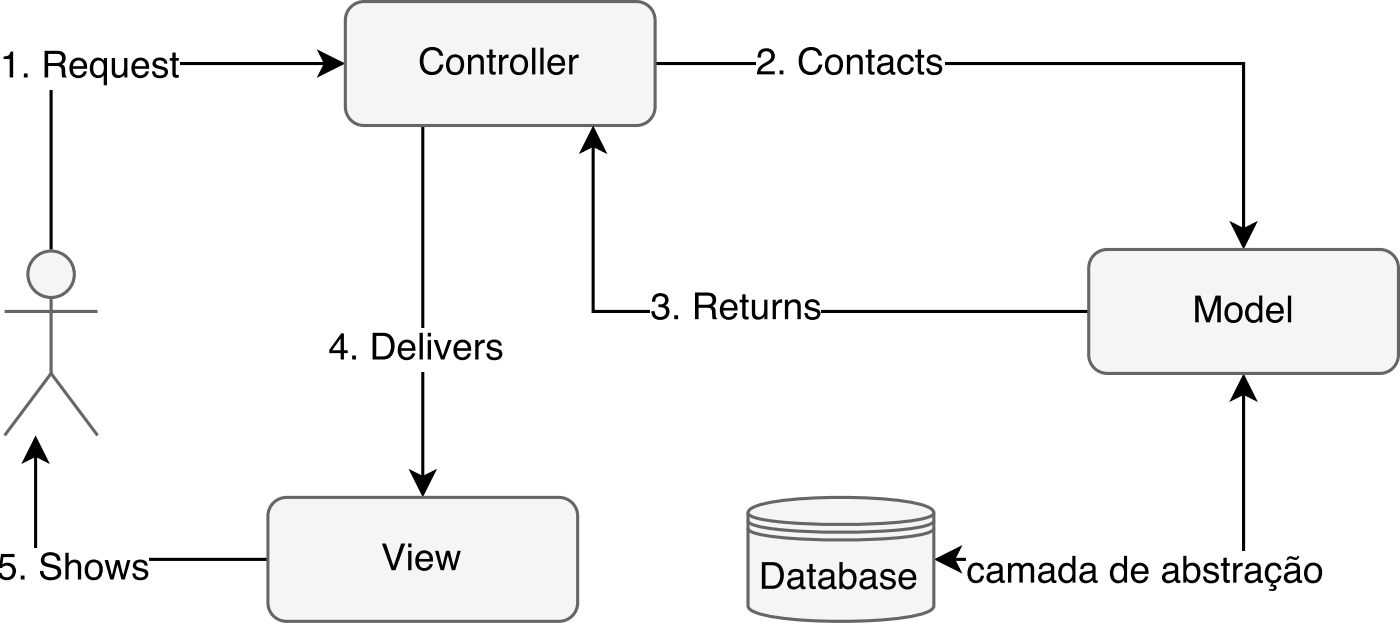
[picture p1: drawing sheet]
<svg xmlns="http://www.w3.org/2000/svg" width="159mm" height="71mm" viewBox="0 0 159 71" stroke-linecap="round" stroke-linejoin="round" font-family="sans-serif">
<path d="M36.5 6l2.4 1.2-2.4 1.3 .6-1.3zM37.1 7.2h-31.3v21.2" fill="none" stroke="#000" stroke-width=".35"/>
<path d="M36.5 6l2.4 1.2-2.4 1.3 .6-1.3z" fill="#000"/>
<path d="M0 5.3h20.5v4.9h-20.5z" fill="#fff"/>
<path d="M.4 6.4h.2a.55 .55 0 0 0 .6-.5h.3v2.9h-.4v-2.1h-.7zM2.7 8.4h.4v.4h-.4zM5.5 6.1v1.1h.9a.53 .53 0 0 0 .7-.5 .53 .53 0 0 0-.6-.6zM5.1 5.8h1.4a.83 .83 0 0 1 .9 .5 .83 .83 0 0 1-.3 1 .92 .92 0 0 1 .3 1.2l.2 .3h-.5l-.1-.8a.46 .46 0 0 0-.6-.5h-.9v1.3h-.4zM8.2 6.9a1.01 1.01 0 0 1 1.2-.2 1.01 1.01 0 0 1 .5 1.1h-1.6a.63 .63 0 0 0 .5 .8 .63 .63 0 0 0 .7-.5h.4a1.01 1.01 0 0 1-1.2 .8 1.01 1.01 0 0 1-.8-1.1l.1-.7zM8.5 7.1l-.2 .4h1.2a.61 .61 0 0 0-.3-.6 .61 .61 0 0 0-.7 .2zM10.8 7.1a1.08 1.08 0 0 0 .2 1.4 .75 .75 0 0 0 .8-1 .58 .58 0 0 0-.3-.6 .58 .58 0 0 0-.7 .2zM10.5 6.9a.81 .81 0 0 1 1.3 0v-.3h.4v3.1h-.4v-1.1a.91 .91 0 0 1-1.1 .2 .91 .91 0 0 1-.5-1l.1-.7zM12.7 6.6h.4v1.5a.52 .52 0 0 0 .6 .5 .52 .52 0 0 0 .4-.7v-1.3h.4v2.2h-.3v-.3a.77 .77 0 0 1-.9 .4 .77 .77 0 0 1-.6-.8zM15.3 6.9a1.01 1.01 0 0 1 1.2-.2 1.01 1.01 0 0 1 .5 1.1h-1.6a.63 .63 0 0 0 .4 .8 .63 .63 0 0 0 .8-.5h.4a1.01 1.01 0 0 1-1.2 .8 1.01 1.01 0 0 1-.8-1.1l.1-.7zM15.6 7.1l-.2 .4h1.2a.61 .61 0 0 0-.4-.6 .61 .61 0 0 0-.6 .2zM17.6 6.7a.89 .89 0 0 1 1.5 .5h-.4a.51 .51 0 0 0-.4-.3 .51 .51 0 0 0-.6 .3l.2 .2 .5 .1a.7 .7 0 0 1 .7 .8 .7 .7 0 0 1-.9 .6 .78 .78 0 0 1-.9-.8h.4a.57 .57 0 0 0 .5 .5 .57 .57 0 0 0 .6-.4 .95 .95 0 0 0-.9-.4 .57 .57 0 0 1-.5-.5 .57 .57 0 0 1 .2-.6zM19.6 6h.4v.6h.4v.3h-.4v1.5l.1 .1h.3v.3a.53 .53 0 0 1-.8-.4v-1.5h-.3v-.3h.3z" fill="#000"/>
<circle cx="5.8" cy="31.2" r="2.65" fill="#f5f5f5"/>
<g fill="none" stroke="#666" stroke-width=".35">
<path d="M.5 35.5h10.6M5.8 33.7v8.8M5.8 42.5l-5.3 7.1M5.8 42.5l5.3 7.1"/>
<circle cx="5.8" cy="31.2" r="2.65"/>
</g>
<path d="M74.6 7.2h67v19M140.4 25.5l1.2 .7 1.3-.7-1.3 2.5z" fill="none" stroke="#000" stroke-width=".35"/>
<path d="M140.4 25.5l1.2 .7 1.3-.7-1.3 2.5z" fill="#000"/>
<path d="M86.1 4.9h21.5v5h-21.5z" fill="#fff"/>
<g fill="#000">
<path d="M46.9 53.8l1.3 .6 1.2-.6-1.2 2.4z"/>
<path d="M86.6 5.7a.97 .97 0 0 1 1.2-.1 .97 .97 0 0 1 .3 1.2l-.2 .3-1 .6-.3 .4h1.6v.4h-2l.1-.5a1.92 1.92 0 0 1 1.2-1 .6 .6 0 0 0 .3-.8 .6 .6 0 0 0-.7-.4 .6 .6 0 0 0-.4 .8h-.4v-.5zM88.8 8h.4v.5h-.4zM91.3 5.8a1.32 1.32 0 0 1 1.3-.4 1.32 1.32 0 0 1 1 .9h-.4a.94 .94 0 0 0-1-.6 .94 .94 0 0 0-.8 1 1.15 1.15 0 0 0 1 1.5 .91 .91 0 0 0 .9-.8h.4a1.36 1.36 0 0 1-1.6 1.1 1.36 1.36 0 0 1-1.1-1.6 1.67 1.67 0 0 1 .3-1.1zM94.6 6.6a1.05 1.05 0 0 0 .2 1.6 .69 .69 0 0 0 .8-.9 .65 .65 0 0 0-.2-.7 .65 .65 0 0 0-.8 0zM94.2 6.5a1.06 1.06 0 0 1 1.4-.1 1.06 1.06 0 0 1 .4 1.2 1.02 1.02 0 0 1-1.1 .9 1.02 1.02 0 0 1-.9-1.1l.1-.6zM96.5 6.3h.3v.3a.78 .78 0 0 1 .9-.4 .78 .78 0 0 1 .6 .8v1.5h-.4v-1.4a.52 .52 0 0 0-.6-.6 .52 .52 0 0 0-.5 .6v1.4h-.3zM98.9 5.6h.4v.7h.3v.3h-.3v1.4v.2h.3v.3a.53 .53 0 0 1-.7-.5v-1.4h-.3v-.3h.3zM100.3 7.7a.43 .43 0 0 0 .2 .5 .43 .43 0 0 0 .6-.1 .66 .66 0 0 0 .3-.8l-.8 .2zM100.1 6.5a1.07 1.07 0 0 1 1.6 .1v1.5l.3 .1v.3a.42 .42 0 0 1-.6-.3 .77 .77 0 0 1-1 .3 .77 .77 0 0 1-.4-1l.1-.1a1.92 1.92 0 0 1 1.2-.3l.1-.1a.52 .52 0 0 0-.5-.5 .52 .52 0 0 0-.5 .3l-.1 .1h-.3zM102.5 6.5a.91 .91 0 0 1 .9-.3 .91 .91 0 0 1 .7 .8h-.4a.57 .57 0 0 0-.7-.5 .57 .57 0 0 0-.4 .7 .69 .69 0 0 0 .1 .7 .69 .69 0 0 0 .7 .3l.1-.1 .2-.4h.4a.96 .96 0 0 1-1.1 .8 .96 .96 0 0 1-.8-1.1l.1-.6zM104.5 5.6h.4v.7h.4v.3h-.4v1.4l.1 .2h.3v.3a.53 .53 0 0 1-.8-.5v-1.4h-.3v-.3h.3zM105.8 6.4a.89 .89 0 0 1 1.4 .5h-.3a.51 .51 0 0 0-.5-.4 .51 .51 0 0 0-.5 .3l.2 .2 .5 .2a.7 .7 0 0 1 .7 .8 .7 .7 0 0 1-.9 .6 .78 .78 0 0 1-.9-.8h.4a.57 .57 0 0 0 .5 .4 .57 .57 0 0 0 .6-.3 .95 .95 0 0 0-1-.5 .57 .57 0 0 1-.4-.4 .57 .57 0 0 1 .2-.6z"/>
</g>
<path d="M48.2 14.3v40.1M46.9 53.8l1.3 .6 1.2-.6-1.2 2.4z" fill="none" stroke="#000" stroke-width=".35"/>
<path d="M37.4 37.4h20.1v4.9h-20.1z" fill="#fff"/>
<path d="M38.8 38.5l-1 1.4h1zM38.9 38h.3v1.9h.4v.3h-.4v.7h-.4v-.7h-1.3v-.4zM40.1 40.5h.4v.4h-.4zM42.9 38.2v2.4a1.99 1.99 0 0 0 1.2-.1 1.45 1.45 0 0 0 0-2.1l-.5-.2zM42.4 37.9a2.54 2.54 0 0 1 2 .2 1.82 1.82 0 0 1-.1 2.6l-.6 .2h-1.3zM45.6 39a1.01 1.01 0 0 1 1.2-.2 1.01 1.01 0 0 1 .5 1.1h-1.6a.63 .63 0 0 0 .5 .8 .63 .63 0 0 0 .7-.5h.4a1.01 1.01 0 0 1-1.2 .8 1.01 1.01 0 0 1-.8-1.1l.1-.7zM45.9 39.2l-.2 .4h1.2a.61 .61 0 0 0-.3-.6 .61 .61 0 0 0-.7 .2zM47.8 37.9h.4v3h-.4zM48.7 38.7h.4v2.2h-.4zM48.7 37.9h.4v.4h-.4zM49.4 38.7h.4l.6 1.8 .6-1.8h.4l-.8 2.2h-.4zM51.9 39a1.01 1.01 0 0 1 1.3-.2 1.01 1.01 0 0 1 .5 1.1h-1.7a.63 .63 0 0 0 .5 .8 .63 .63 0 0 0 .8-.5h.3a1.01 1.01 0 0 1-1.1 .8 1.01 1.01 0 0 1-.9-1.1l.2-.7zM52.2 39.2l-.1 .4h1.2a.61 .61 0 0 0-.4-.6 .61 .61 0 0 0-.7 .2zM54.1 38.7h.4v.4a.64 .64 0 0 1 .7-.4v.4a.58 .58 0 0 0-.7 .5v1.3h-.4zM55.7 38.8a.89 .89 0 0 1 1.4 .5h-.3a.51 .51 0 0 0-.5-.3 .51 .51 0 0 0-.5 .3l.2 .2 .5 .1a.7 .7 0 0 1 .7 .8 .7 .7 0 0 1-.9 .6 .78 .78 0 0 1-.9-.8h.3a.57 .57 0 0 0 .6 .5 .57 .57 0 0 0 .5-.4 .95 .95 0 0 0-.9-.4 .57 .57 0 0 1-.4-.5 .57 .57 0 0 1 .2-.6z" fill="#000"/>
<path d="M40 .8l.4-.3 .5-.2 .6-.1h31a2.12 2.12 0 0 1 2.1 2.1v9.9a2.12 2.12 0 0 1-2.1 2.1h-31a2.12 2.12 0 0 1-2.2-2.1v-9.9l.1-.6 .2-.5z" fill="#f5f5f5"/>
<path d="M40 .8l.4-.3 .5-.2 .6-.1h31a2.12 2.12 0 0 1 2.1 2.1v9.9a2.12 2.12 0 0 1-2.1 2.1h-31a2.12 2.12 0 0 1-2.2-2.1v-9.9l.1-.6 .2-.5z" fill="none" stroke="#666" stroke-width=".35"/>
<g fill="#000">
<path d="M67.6 14.7l1.2 2.5-1.2-.7-1.3 .7z"/>
<path d="M48.2 5.8a1.32 1.32 0 0 1 1.3-.4 1.32 1.32 0 0 1 1 .9h-.4a.94 .94 0 0 0-1.1-.6 .94 .94 0 0 0-.8 1 1.15 1.15 0 0 0 1 1.5 .91 .91 0 0 0 .9-.8h.4a1.36 1.36 0 0 1-1.6 1.1 1.36 1.36 0 0 1-1.1-1.6 1.67 1.67 0 0 1 .4-1.1zM51.5 6.6a1.05 1.05 0 0 0 .1 1.6 .69 .69 0 0 0 .9-.9 .65 .65 0 0 0-.3-.7 .65 .65 0 0 0-.7 0zM51.1 6.5a1.06 1.06 0 0 1 1.3-.1 1.06 1.06 0 0 1 .4 1.2 1.02 1.02 0 0 1-1.1 .9 1.02 1.02 0 0 1-.9-1.1l.1-.6zM53.3 6.3h.4v.3a.78 .78 0 0 1 .9-.4 .78 .78 0 0 1 .5 .8v1.5h-.4v-1.4a.52 .52 0 0 0-.5-.6 .52 .52 0 0 0-.5 .6v1.4h-.4zM55.7 5.6h.4v.7h.4v.3h-.4v1.4l.1 .2h.3v.3a.53 .53 0 0 1-.8-.5v-1.4h-.3v-.3h.3zM56.8 6.3h.4v.3a.64 .64 0 0 1 .7-.4v.4a.58 .58 0 0 0-.7 .6v1.3h-.4zM58.7 6.6a1.05 1.05 0 0 0 .2 1.6 .69 .69 0 0 0 .9-.9 .65 .65 0 0 0-.3-.7 .65 .65 0 0 0-.8 0zM58.4 6.5a1.06 1.06 0 0 1 1.3-.1 1.06 1.06 0 0 1 .4 1.2 1.02 1.02 0 0 1-1.1 .9 1.02 1.02 0 0 1-.9-1.1l.1-.6zM60.6 5.4h.4v3.1h-.4zM61.5 5.4h.4v3.1h-.4zM62.6 6.5a1.01 1.01 0 0 1 1.3-.2 1.01 1.01 0 0 1 .5 1.2h-1.7a.63 .63 0 0 0 .5 .7 .63 .63 0 0 0 .8-.4h.3a1.01 1.01 0 0 1-1.1 .7 1.01 1.01 0 0 1-.9-1.1l.2-.6zM62.9 6.7l-.1 .5h1.2a.61 .61 0 0 0-.4-.6 .61 .61 0 0 0-.7 .1zM64.8 6.3h.4v.3a.64 .64 0 0 1 .7-.4v.4a.58 .58 0 0 0-.7 .6v1.3h-.4z"/>
</g>
<path d="M67.6 14.7l1.2 2.5-1.2-.7-1.3 .7zM67.6 16.5v19h56.4" fill="none" stroke="#000" stroke-width=".35"/>
<path d="M74.1 32.8h19.4v4.9h-19.4z" fill="#fff"/>
<g fill="#000">
<path d="M141.6 42.9l1.3 2.5-1.3-.6-1.2 .6zM106.8 63.7l2.4-1.3-.6 1.3 .6 1.2z"/>
<path d="M74.6 33.6a.92 .92 0 0 1 1-.2 .92 .92 0 0 1 .5 .9l-.1 .3-.2 .2a.88 .88 0 0 1 .4 1 .88 .88 0 0 1-1 .6 .91 .91 0 0 1-1-1h.4a.62 .62 0 0 0 .8 .7 .62 .62 0 0 0 .3-1l-.7-.1v-.4a.51 .51 0 0 0 .7-.4 .51 .51 0 0 0-.7-.5 .56 .56 0 0 0-.4 .6h-.3a1 1 0 0 1 .3-.7zM76.8 35.9h.4v.4h-.4zM79.6 33.7v1h.9a.53 .53 0 0 0 .7-.5 .53 .53 0 0 0-.6-.5zM79.2 33.3h1.4a.83 .83 0 0 1 .9 .5 .83 .83 0 0 1-.4 1 .92 .92 0 0 1 .4 1.2l.2 .3h-.5l-.1-.8a.46 .46 0 0 0-.6-.5h-.9v1.3h-.4zM82.3 34.4a1.01 1.01 0 0 1 1.2-.2 1.01 1.01 0 0 1 .5 1.1h-1.6a.63 .63 0 0 0 .5 .8 .63 .63 0 0 0 .7-.5h.4a1.01 1.01 0 0 1-1.2 .8 1.01 1.01 0 0 1-.8-1.1v-.4zM82.6 34.6l-.2 .5h1.2a.61 .61 0 0 0-.3-.7 .61 .61 0 0 0-.7 .2zM84.5 33.5h.4v.6h.4v.3h-.4v1.5l.1 .1h.3v.3a.53 .53 0 0 1-.8-.4v-1.5h-.3v-.3h.3zM85.6 34.1h.4v1.5a.52 .52 0 0 0 .6 .5 .52 .52 0 0 0 .4-.7v-1.3h.4v2.2h-.3v-.3a.77 .77 0 0 1-.9 .4 .77 .77 0 0 1-.6-.8zM88 34.1h.4v.4a.64 .64 0 0 1 .7-.4v.4a.58 .58 0 0 0-.7 .6v1.2h-.4zM89.4 34.1h.4v.3a.78 .78 0 0 1 .9-.3 .78 .78 0 0 1 .5 .8v1.4h-.4v-1.4a.52 .52 0 0 0-.5-.5 .52 .52 0 0 0-.5 .6v1.3h-.4zM91.9 34.3a.89 .89 0 0 1 1.5 .5h-.4a.51 .51 0 0 0-.4-.4 .51 .51 0 0 0-.5 .3l.1 .2 .5 .2a.7 .7 0 0 1 .7 .7 .7 .7 0 0 1-.9 .6 .78 .78 0 0 1-.9-.8h.4a.57 .57 0 0 0 .5 .5 .57 .57 0 0 0 .6-.4 .95 .95 0 0 0-.9-.4 .57 .57 0 0 1-.5-.4 .57 .57 0 0 1 .2-.6z"/>
</g>
<path d="M141.6 42.9l1.3 2.5-1.3-.6-1.2 .6zM141.6 44.8v18.9h-33M106.8 63.7l2.4-1.3-.6 1.3 .6 1.2z" fill="none" stroke="#000" stroke-width=".35"/>
<path d="M110.1 62.8h40.5v4.9h-40.5z" fill="#fff"/>
<path d="M110.5 64.4a.91 .91 0 0 1 .9-.3 .91 .91 0 0 1 .7 .8h-.4a.57 .57 0 0 0-.7-.5 .57 .57 0 0 0-.4 .7 .69 .69 0 0 0 .1 .7 .69 .69 0 0 0 .7 .2l.1-.1 .2-.4h.4a.96 .96 0 0 1-1.1 .9 .96 .96 0 0 1-.8-1.1l.1-.7zM112.8 65.5a.43 .43 0 0 0 .2 .6 .43 .43 0 0 0 .5-.1 .66 .66 0 0 0 .3-.8l-.8 .2zM112.6 64.3a1.07 1.07 0 0 1 1.6 .2v1.5l.2 .1v.2a.42 .42 0 0 1-.6-.3 .77 .77 0 0 1-1 .4 .77 .77 0 0 1-.4-1l.1-.1a1.92 1.92 0 0 1 1.2-.4l.1-.1a.52 .52 0 0 0-.4-.5 .52 .52 0 0 0-.6 .3v.2h-.3zM114.8 64.1h.4v.3a.72 .72 0 0 1 1.2 0 .73 .73 0 0 1 .9-.3 .73 .73 0 0 1 .5 .7v1.5h-.4v-1.5a.48 .48 0 0 0-.6-.4 .48 .48 0 0 0-.3 .6v1.3h-.4v-1.4a.46 .46 0 0 0-.5-.5 .46 .46 0 0 0-.4 .5v1.4h-.4zM118.7 65.5a.43 .43 0 0 0 .1 .6 .43 .43 0 0 0 .6-.1 .66 .66 0 0 0 .3-.8l-.8 .2zM118.5 64.3a1.07 1.07 0 0 1 1.5 .2l.1 1.5 .2 .1v.2a.42 .42 0 0 1-.6-.3 .77 .77 0 0 1-1 .4 .77 .77 0 0 1-.4-1l.1-.1a1.92 1.92 0 0 1 1.2-.4l.1-.1a.52 .52 0 0 0-.4-.5 .52 .52 0 0 0-.6 .3v.2h-.4zM121.1 64.6a1.02 1.02 0 0 0 .3 1.4 .66 .66 0 0 0 .7-.8 .62 .62 0 0 0-.2-.7 .62 .62 0 0 0-.8 .1zM121 64.2a.84 .84 0 0 1 1.1 .2v-1.1h.4v3h-.3v-.3a.91 .91 0 0 1-1.2 .3 .91 .91 0 0 1-.5-1 1.31 1.31 0 0 1 .5-1.1zM123.4 65.5a.43 .43 0 0 0 .1 .6 .43 .43 0 0 0 .6-.1 .66 .66 0 0 0 .3-.8l-.8 .2zM123.2 64.3a1.07 1.07 0 0 1 1.6 .2v1.5l.2 .1v.2a.42 .42 0 0 1-.6-.3 .77 .77 0 0 1-1 .4 .77 .77 0 0 1-.4-1l.1-.1a1.92 1.92 0 0 1 1.2-.4l.1-.1a.52 .52 0 0 0-.4-.5 .52 .52 0 0 0-.6 .3v.2h-.4zM127 64.6a1.02 1.02 0 0 0 .2 1.4 .66 .66 0 0 0 .8-.8 .62 .62 0 0 0-.3-.7 .62 .62 0 0 0-.7 .1zM126.8 64.2a.84 .84 0 0 1 1.2 .2v-1.1h.4v3h-.4v-.3a.91 .91 0 0 1-1.1 .3 .91 .91 0 0 1-.5-1 1.31 1.31 0 0 1 .4-1.1zM129.1 64.4a1.01 1.01 0 0 1 1.2-.2 1.01 1.01 0 0 1 .5 1.1h-1.6a.63 .63 0 0 0 .5 .8 .63 .63 0 0 0 .7-.5h.4a1.01 1.01 0 0 1-1.2 .8 1.01 1.01 0 0 1-.8-1.1v-.4zM129.4 64.6l-.2 .4h1.2a.61 .61 0 0 0-.3-.6 .61 .61 0 0 0-.7 .2zM132.8 65.5a.43 .43 0 0 0 .2 .6 .43 .43 0 0 0 .5-.1 .66 .66 0 0 0 .3-.8l-.8 .2zM132.6 64.3a1.07 1.07 0 0 1 1.6 .2v1.5l.2 .1v.2a.42 .42 0 0 1-.6-.3 .77 .77 0 0 1-1 .4 .77 .77 0 0 1-.4-1l.1-.1a1.92 1.92 0 0 1 1.2-.4l.1-.1a.52 .52 0 0 0-.4-.5 .52 .52 0 0 0-.6 .3v.2h-.3zM134.8 63.3h.3v1.1a.91 .91 0 0 1 1.1-.2 .91 .91 0 0 1 .5 1 .97 .97 0 0 1-.3 1 .97 .97 0 0 1-1.1 .1l-.2-.3v.3h-.3zM135.3 64.6a1.07 1.07 0 0 0 .2 1.4 .66 .66 0 0 0 .7-.1 .66 .66 0 0 0 .1-.7 .62 .62 0 0 0-.2-.7 .62 .62 0 0 0-.8 .1zM137.3 64.2a.89 .89 0 0 1 1.5 .5h-.4a.51 .51 0 0 0-.4-.3 .51 .51 0 0 0-.5 .3l.1 .2 .5 .1a.7 .7 0 0 1 .7 .8 .7 .7 0 0 1-.9 .6 .78 .78 0 0 1-.9-.8h.4a.57 .57 0 0 0 .5 .5 .57 .57 0 0 0 .6-.4 .95 .95 0 0 0-.9-.4 .57 .57 0 0 1-.5-.5 .57 .57 0 0 1 .2-.6zM139.3 63.5h.4v.6h.4v.3h-.4v1.5l.1 .1h.3v.3a.53 .53 0 0 1-.8-.4v-1.5h-.3v-.3h.3zM140.5 64.1h.3v.4a.64 .64 0 0 1 .7-.4v.4a.58 .58 0 0 0-.7 .5v1.3h-.3zM142.2 65.5a.43 .43 0 0 0 .2 .6 .43 .43 0 0 0 .5-.1 .66 .66 0 0 0 .3-.8l-.8 .2zM142 64.3a1.07 1.07 0 0 1 1.6 .2v1.5l.2 .1v.2a.42 .42 0 0 1-.6-.3 .77 .77 0 0 1-1 .4 .77 .77 0 0 1-.4-1l.1-.1a1.92 1.92 0 0 1 1.2-.4l.1-.1a.52 .52 0 0 0-.4-.5 .52 .52 0 0 0-.6 .3v.2h-.3zM144.3 64.4a.91 .91 0 0 1 1-.3 .91 .91 0 0 1 .7 .8h-.4a.57 .57 0 0 0-.7-.5 .57 .57 0 0 0-.4 .7 .69 .69 0 0 0 .1 .7 .69 .69 0 0 0 .6 .2l.2-.1 .2-.4h.4a.87 .87 0 0 1-.9 .9l-.2 .2a.35 .35 0 0 1 .5 .2 .35 .35 0 0 1-.3 .4h-.6l.1-.2a.26 .26 0 0 0 .3 .1 .26 .26 0 0 0 .1-.3h-.3l-.1-.1 .3-.3a.95 .95 0 0 1-.8-1.1l.1-.7zM146.7 65.5a.43 .43 0 0 0 .1 .6 .43 .43 0 0 0 .6-.1 .66 .66 0 0 0 .3-.8l-.8 .2zM146.5 64.3a1.07 1.07 0 0 1 1.5 .2l.1 1.5 .2 .1v.2a.42 .42 0 0 1-.6-.3 .77 .77 0 0 1-1 .4 .77 .77 0 0 1-.4-1l.1-.1a1.92 1.92 0 0 1 1.2-.4l.1-.1a.52 .52 0 0 0-.4-.5 .52 .52 0 0 0-.6 .3v.2h-.4zM146.6 63.5a.73 .73 0 0 1 .9 0h.2l.1-.2h.2a.57 .57 0 0 1-1 .3h-.1l-.2 .2h-.2zM149.2 64.5a1.05 1.05 0 0 0 .2 1.6 .69 .69 0 0 0 .8-.9 .65 .65 0 0 0-.3-.7 .65 .65 0 0 0-.7 0zM148.8 64.4a1.06 1.06 0 0 1 1.4-.2 1.06 1.06 0 0 1 .4 1.3 1.02 1.02 0 0 1-1.2 .9 1.02 1.02 0 0 1-.9-1.1l.2-.7z" fill="#000"/>
<path d="M124.6 29l.4-.3 .6-.2 .5-.1h31.1a2.12 2.12 0 0 1 2.1 2.1v9.9a2.12 2.12 0 0 1-2.1 2.1h-31.1a2.12 2.12 0 0 1-2.1-2.1v-9.9l.1-.5 .2-.6z" fill="#f5f5f5"/>
<path d="M124.6 29l.4-.3 .6-.2 .5-.1h31.1a2.12 2.12 0 0 1 2.1 2.1v9.9a2.12 2.12 0 0 1-2.1 2.1h-31.1a2.12 2.12 0 0 1-2.1-2.1v-9.9l.1-.5 .2-.6z" fill="none" stroke="#666" stroke-width=".35"/>
<g fill="#000">
<path d="M4.1 50l1.2 2.4-1.2-.6-1.3 .6z"/>
<path d="M136.1 33.7h.6l.9 2.5 .9-2.5h.5v3h-.3v-2.6l-.9 2.6h-.4l-.9-2.6v2.6h-.4zM140.1 34.9a1.05 1.05 0 0 0 .2 1.5 .69 .69 0 0 0 .8-.9 .65 .65 0 0 0-.2-.7 .65 .65 0 0 0-.8 .1zM139.7 34.7a1.06 1.06 0 0 1 1.4-.1 1.06 1.06 0 0 1 .4 1.3 1.02 1.02 0 0 1-1.1 .9 1.02 1.02 0 0 1-.9-1.2l.1-.6zM142.4 35a1.02 1.02 0 0 0 .2 1.4 .66 .66 0 0 0 .8-.8 .62 .62 0 0 0-.3-.7 .62 .62 0 0 0-.7 .1zM142.2 34.6a.84 .84 0 0 1 1.2 .2v-1.2h.4v3.1h-.4v-.3a.91 .91 0 0 1-1.1 .3 .91 .91 0 0 1-.5-1.1 1.31 1.31 0 0 1 .4-1zM144.5 34.8a1.01 1.01 0 0 1 1.2-.3 1.01 1.01 0 0 1 .5 1.2h-1.6a.63 .63 0 0 0 .5 .7 .63 .63 0 0 0 .7-.4h.4a1.01 1.01 0 0 1-1.2 .8 1.01 1.01 0 0 1-.8-1.2v-.3zM144.8 34.9l-.2 .5h1.2a.61 .61 0 0 0-.3-.6 .61 .61 0 0 0-.7 .1zM146.7 33.7h.4v3h-.4z"/>
</g>
<path d="M4.1 50l1.2 2.4-1.2-.6-1.3 .6zM4.1 51.8v11.9h26.4" fill="none" stroke="#000" stroke-width=".35"/>
<path d="M-.1 62.4h17v5h-17z" fill="#fff"/>
<path d="M.1 63.1h1.6v.3h-1.3l-.1 .8a1.01 1.01 0 0 1 1.6 .7 1.01 1.01 0 0 1-1.4 1.1 .61 .61 0 0 1-.6-.8h.3a.65 .65 0 0 0 .8 .5 .65 .65 0 0 0 .4-.9 .65 .65 0 0 0-.8-.4l-.4 .3h-.3zM2.4 65.5h.4v.5h-.4zM4.9 63.1a1.27 1.27 0 0 1 1.9 .4l.1 .3h-.4a.78 .78 0 0 0-.6-.6 .78 .78 0 0 0-.8 .3 .44 .44 0 0 0 .4 .6l.7 .2a.87 .87 0 0 1 .8 .9 .87 .87 0 0 1-.9 .8 1.15 1.15 0 0 1-1.5-1h.3l.1 .2a.91 .91 0 0 0 1.5 .2 .56 .56 0 0 0-.6-.7l-.4-.1a.81 .81 0 0 1-.8-.5 .81 .81 0 0 1 .2-1zM7.4 62.9h.4v1.2a.78 .78 0 0 1 .9-.4 .78 .78 0 0 1 .5 .8v1.5h-.3v-1.4a.52 .52 0 0 0-.5-.6 .52 .52 0 0 0-.6 .5v1.5h-.4zM10.3 64.1a1.05 1.05 0 0 0 .2 1.6 .69 .69 0 0 0 .8-.9 .65 .65 0 0 0-.2-.7 .65 .65 0 0 0-.8 0zM9.9 64a1.06 1.06 0 0 1 1.4-.1 1.06 1.06 0 0 1 .4 1.3 1.02 1.02 0 0 1-1.2 .8 1.02 1.02 0 0 1-.9-1.1l.2-.6zM11.9 63.8h.4l.4 1.7 .5-1.7h.4l.4 1.7 .5-1.7h.4l-.7 2.2h-.4l-.4-1.7-.5 1.7h-.3zM15.4 63.9a.89 .89 0 0 1 1.4 .5h-.3a.51 .51 0 0 0-.5-.4 .51 .51 0 0 0-.5 .3l.2 .2 .4 .2a.7 .7 0 0 1 .8 .8 .7 .7 0 0 1-.9 .6 .78 .78 0 0 1-.9-.8h.3a.57 .57 0 0 0 .5 .5 .57 .57 0 0 0 .6-.4 .95 .95 0 0 0-.9-.5 .57 .57 0 0 1-.5-.4 .57 .57 0 0 1 .3-.6z" fill="#000"/>
<path d="M31.1 57.2l.5-.3 .5-.2 .5-.1h31.1a2.12 2.12 0 0 1 2.1 2.1v9.9a2.12 2.12 0 0 1-2.1 2.1h-31.1a2.12 2.12 0 0 1-2.1-2.1v-9.9l.1-.5 .2-.5z" fill="#f5f5f5"/>
<path d="M31.1 57.2l.5-.3 .5-.2 .5-.1h31.1a2.12 2.12 0 0 1 2.1 2.1v9.9a2.12 2.12 0 0 1-2.1 2.1h-31.1a2.12 2.12 0 0 1-2.1-2.1v-9.9l.1-.5 .2-.5z" fill="none" stroke="#666" stroke-width=".35"/>
<path d="M43.5 61.9h.5l.8 2.6 .9-2.6h.4l-1.1 3h-.4zM46.5 62.7h.4v2.2h-.4zM46.5 61.9h.4v.4h-.4zM47.6 63a1.01 1.01 0 0 1 1.2-.2 1.01 1.01 0 0 1 .5 1.1h-1.6a.63 .63 0 0 0 .5 .8 .63 .63 0 0 0 .7-.5h.4a1.01 1.01 0 0 1-1.2 .8 1.01 1.01 0 0 1-.8-1.2l.1-.6zM47.9 63.2l-.2 .4h1.2a.61 .61 0 0 0-.3-.6 .61 .61 0 0 0-.7 .2zM49.5 62.7h.4l.5 1.7 .4-1.7h.4l.5 1.7 .4-1.7h.4l-.7 2.2h-.3l-.5-1.7-.4 1.7h-.4z" fill="#000"/>
<path d="M85.4 58a11 11 0 0 1 4.7-1.1 56.1 56.1 0 0 1 14.3 .4l1.1 .3 .6 .4 .3 .4v10.6l-.3 .4a11 11 0 0 1-4.6 1.1 56.1 56.1 0 0 1-14.4-.5l-1-.3-.7-.3-.2-.4v-10.6z" fill="#f5f5f5"/>
<path d="M85.2 58.4l.3 .3a16.4 16.4 0 0 0 5.2 .9 77.5 77.5 0 0 0 13.5-.4l1.1-.2 .8-.3 .3-.3M85.2 59.3l.3 .3a16.4 16.4 0 0 0 5.2 .8 77.5 77.5 0 0 0 13.5-.3l1.1-.2 .8-.3 .3-.3M85.4 58a11 11 0 0 1 4.7-1.1 56.1 56.1 0 0 1 14.3 .4l1.1 .3 .6 .4 .3 .4v10.6l-.3 .4a11 11 0 0 1-4.6 1.1 56.1 56.1 0 0 1-14.4-.5l-1-.3-.7-.3-.2-.4v-10.6zM85.2 60.1l.3 .4a16.4 16.4 0 0 0 5.2 .8 77.5 77.5 0 0 0 13.5-.3l1.1-.2 .8-.3 .3-.4" fill="none" stroke="#666" stroke-width=".35"/>
<path d="M87.2 64.3v2.4a1.99 1.99 0 0 0 1.2-.1 1.45 1.45 0 0 0 .1-2.1l-.6-.2zM86.8 64a2.54 2.54 0 0 1 2 .2 1.82 1.82 0 0 1-.1 2.7l-.7 .1h-1.2zM90.1 66.3a.43 .43 0 0 0 .2 .5 .43 .43 0 0 0 .5-.1 .66 .66 0 0 0 .3-.8l-.8 .2zM89.9 65.1a1.07 1.07 0 0 1 1.6 .1v1.5l.2 .1v.2a.42 .42 0 0 1-.6-.3 .77 .77 0 0 1-1 .4 .77 .77 0 0 1-.4-1l.1-.1a1.92 1.92 0 0 1 1.3-.3v-.2a.52 .52 0 0 0-.4-.4 .52 .52 0 0 0-.6 .2v.2h-.3zM92.2 64.2h.4v.6h.3v.3h-.3v1.5v.1h.3v.3a.53 .53 0 0 1-.7-.4v-1.5h-.3v-.3h.3zM93.6 66.3a.43 .43 0 0 0 .2 .5 .43 .43 0 0 0 .5-.1 .66 .66 0 0 0 .4-.8l-.8 .2zM93.4 65.1a1.07 1.07 0 0 1 1.6 .1v1.5l.3 .1v.2a.42 .42 0 0 1-.6-.3 .77 .77 0 0 1-1 .4 .77 .77 0 0 1-.4-1l.1-.1a1.92 1.92 0 0 1 1.2-.3l.1-.2a.52 .52 0 0 0-.5-.4 .52 .52 0 0 0-.5 .2l-.1 .2h-.3zM95.6 64h.4v1.1a.91 .91 0 0 1 1.1-.2 .91 .91 0 0 1 .5 1 .97 .97 0 0 1-.4 1 .97 .97 0 0 1-1 .1l-.2-.3v.3h-.4zM96.1 65.3a1.07 1.07 0 0 0 .2 1.4 .66 .66 0 0 0 .7-.1 .66 .66 0 0 0 .2-.7 .62 .62 0 0 0-.3-.7 .62 .62 0 0 0-.8 .1zM98.3 66.3a.43 .43 0 0 0 .2 .5 .43 .43 0 0 0 .6-.1 .66 .66 0 0 0 .3-.8l-.8 .2zM98.1 65.1a1.07 1.07 0 0 1 1.6 .1v1.5l.3 .1v.2a.42 .42 0 0 1-.6-.3 .77 .77 0 0 1-1 .4 .77 .77 0 0 1-.4-1l.1-.1a1.92 1.92 0 0 1 1.2-.3l.1-.2a.52 .52 0 0 0-.5-.4 .52 .52 0 0 0-.5 .2l-.1 .2h-.3zM100.5 65a.89 .89 0 0 1 1.5 .5h-.4a.51 .51 0 0 0-.4-.4 .51 .51 0 0 0-.6 .3l.2 .2 .5 .2a.7 .7 0 0 1 .7 .7 .7 .7 0 0 1-.9 .6 .78 .78 0 0 1-.9-.8h.4a.57 .57 0 0 0 .5 .5 .57 .57 0 0 0 .6-.4 .95 .95 0 0 0-.9-.4 .57 .57 0 0 1-.5-.4 .57 .57 0 0 1 .2-.6zM102.6 65.1a1.01 1.01 0 0 1 1.3-.2 1.01 1.01 0 0 1 .5 1.1h-1.7a.63 .63 0 0 0 .5 .8 .63 .63 0 0 0 .8-.5h.3a1.01 1.01 0 0 1-1.1 .8 1.01 1.01 0 0 1-.9-1.1l.2-.7zM102.9 65.3l-.2 .4h1.3a.61 .61 0 0 0-.4-.6 .61 .61 0 0 0-.7 .2z" fill="#000"/>
</svg>
